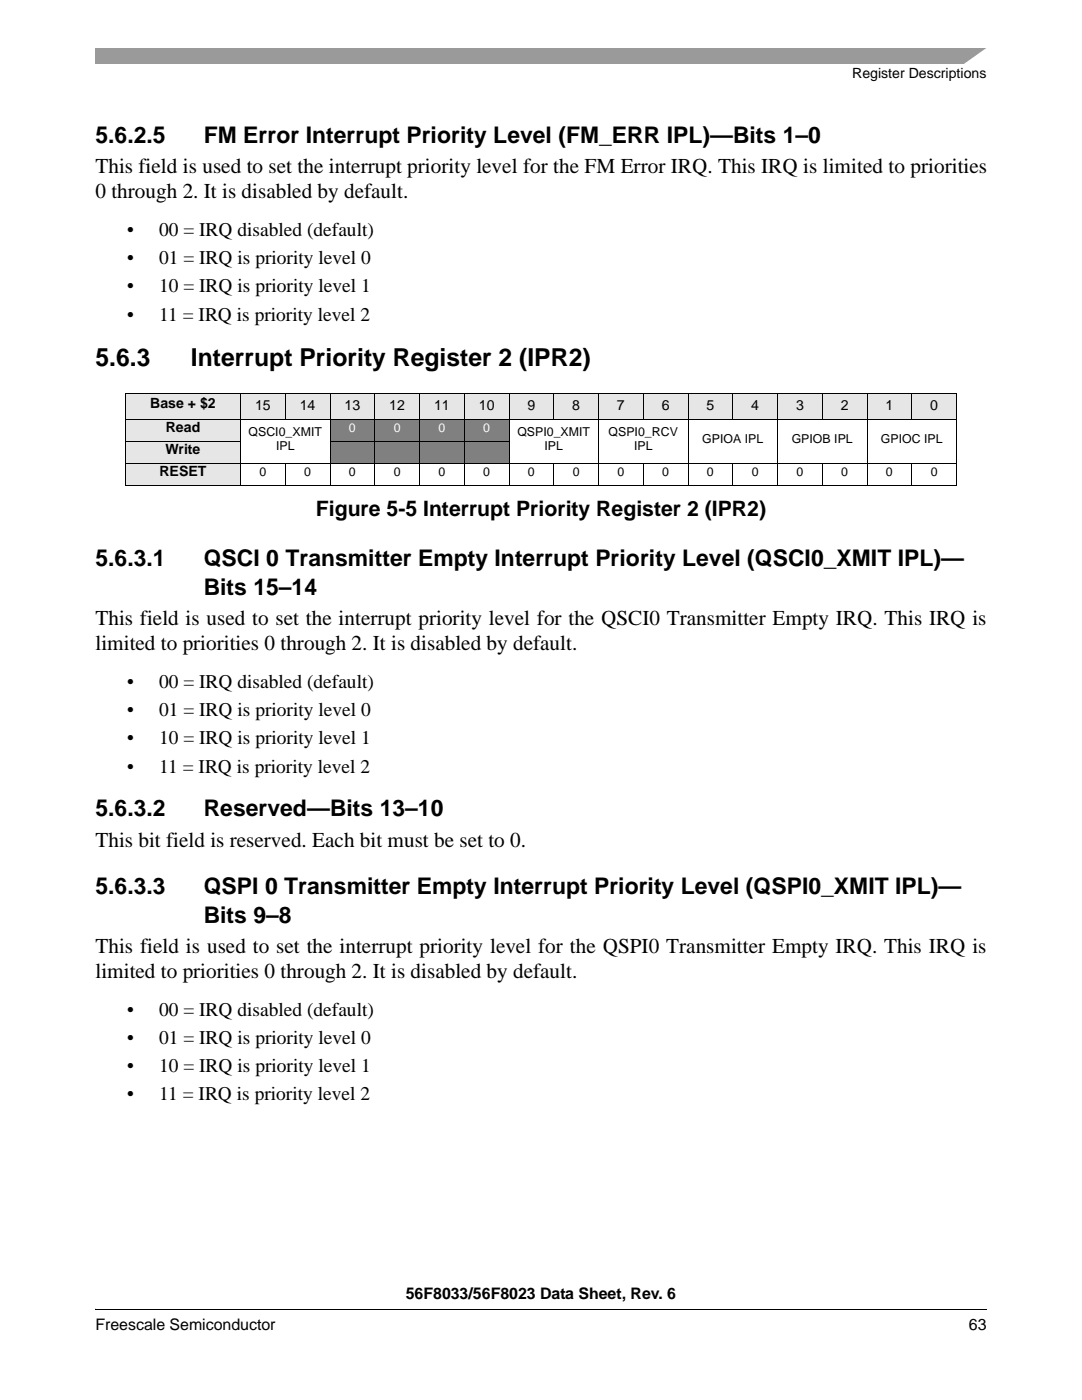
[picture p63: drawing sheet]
<svg xmlns="http://www.w3.org/2000/svg" width="216mm" height="279mm" viewBox="0 0 216 279" stroke-linecap="round" stroke-linejoin="round" font-family="sans-serif">
<defs><g id="words">
<g font-size="4.9">
<text x="19" y="73">5.6.3</text>
<text x="38.1" y="73">Interrupt Priority Register 2 (IPR2)</text>
</g>
<g font-size="4.6">
<text x="19" y="28.4">5.6.2.5</text>
<text x="40.7" y="28.4">FM Error Interrupt Priority Level (FM_ERR IPL)—Bits 1–0</text>
<text x="19" y="113">5.6.3.1</text>
<text x="40.7" y="113">QSCI 0 Transmitter Empty Interrupt Priority Level (QSCI0_XMIT IPL)—</text>
<text x="40.6" y="118.7">Bits 15–14</text>
<text x="19" y="162.9">5.6.3.2</text>
<text x="40.6" y="162.9">Reserved—Bits 13–10</text>
<text x="19" y="178.5">5.6.3.3</text>
<text x="40.7" y="178.5">QSPI 0 Transmitter Empty Interrupt Priority Level (QSPI0_XMIT IPL)—</text>
<text x="40.6" y="184.1">Bits 9–8</text>
</g>
<g font-size="4.2">
<text x="19" y="34.6">This field is used to set the interrupt priority level for the FM Error IRQ. This IRQ is limited to priorities</text>
<text x="19" y="39.5">0 through 2. It is disabled by default.</text>
<text x="63" y="102.9">Figure 5-5 Interrupt Priority Register 2 (IPR2)</text>
<text x="19" y="124.8">This field is used to set the interrupt priority level for the QSCI0 Transmitter Empty IRQ. This IRQ is</text>
<text x="19" y="129.7">limited to priorities 0 through 2. It is disabled by default.</text>
<text x="19" y="169.1">This bit field is reserved. Each bit must be set to 0.</text>
<text x="19" y="190.2">This field is used to set the interrupt priority level for the QSPI0 Transmitter Empty IRQ. This IRQ is</text>
<text x="19" y="195.2">limited to priorities 0 through 2. It is disabled by default.</text>
</g>
<g font-size="3.9">
<text x="25.4" y="47">•</text>
<text x="31.7" y="47">00 = IRQ disabled (default)</text>
<text x="25.4" y="52.7">•</text>
<text x="31.7" y="52.7">01 = IRQ is priority level 0</text>
<text x="25.4" y="58.3">•</text>
<text x="31.7" y="58.3">10 = IRQ is priority level 1</text>
<text x="25.4" y="64">•</text>
<text x="31.7" y="64">11 = IRQ is priority level 2</text>
<text x="25.4" y="137.2">•</text>
<text x="31.7" y="137.2">00 = IRQ disabled (default)</text>
<text x="25.4" y="142.9">•</text>
<text x="31.7" y="142.9">01 = IRQ is priority level 0</text>
<text x="25.4" y="148.5">•</text>
<text x="31.7" y="148.5">10 = IRQ is priority level 1</text>
<text x="25.4" y="154.2">•</text>
<text x="31.7" y="154.2">11 = IRQ is priority level 2</text>
<text x="25.4" y="202.7">•</text>
<text x="31.7" y="202.7">00 = IRQ disabled (default)</text>
<text x="25.4" y="208.3">•</text>
<text x="31.7" y="208.3">01 = IRQ is priority level 0</text>
<text x="25.4" y="214">•</text>
<text x="31.7" y="214">10 = IRQ is priority level 1</text>
<text x="25.4" y="219.6">•</text>
<text x="31.7" y="219.6">11 = IRQ is priority level 2</text>
</g>
<g font-size="3.2">
<text x="81" y="259.3">56F8033/56F8023 Data Sheet, Rev. 6</text>
<text x="19" y="265.5">Freescale Semiconductor</text>
<text x="193.3" y="265.5">63</text>
</g>
<g font-size="2.8">
<text x="170.1" y="15.6">Register Descriptions</text>
<text x="30" y="81.5">Base + $2</text>
<text x="50.9" y="81.9">15</text>
<text x="59.8" y="81.9">14</text>
<text x="68.7" y="81.9">13</text>
<text x="77.7" y="81.9">12</text>
<text x="86.6" y="81.9">11</text>
<text x="95.5" y="81.9">10</text>
<text x="105.3" y="81.9">9</text>
<text x="114.2" y="81.9">8</text>
<text x="123.1" y="81.9">7</text>
<text x="132" y="81.9">6</text>
<text x="141" y="81.9">5</text>
<text x="149.9" y="81.9">4</text>
<text x="158.8" y="81.9">3</text>
<text x="167.8" y="81.9">2</text>
<text x="176.7" y="81.9">1</text>
<text x="185.6" y="81.9">0</text>
<text x="33.1" y="86.3">Read</text>
<text x="31.8" y="95.1">RESET</text>
<text x="33" y="90.7">Write</text>
</g>
<g font-size="2.5">
<text x="49.6" y="87">QSCI0_XMIT</text>
<text x="55.1" y="89.8">IPL</text>
<text x="103.2" y="87">QSPI0_XMIT</text>
<text x="108.6" y="89.8">IPL</text>
<text x="121.4" y="87">QSPI0_RCV</text>
<text x="126.5" y="89.8">IPL</text>
<text x="140.1" y="88.4">GPIOA IPL</text>
<text x="158" y="88.4">GPIOB IPL</text>
<text x="175.8" y="88.4">GPIOC IPL</text>
<text x="51.8" y="95">0</text>
<text x="60.7" y="95">0</text>
<text x="69.6" y="95">0</text>
<text x="78.6" y="95">0</text>
<text x="87.5" y="95">0</text>
<text x="96.4" y="95">0</text>
<text x="105.3" y="95">0</text>
<text x="114.3" y="95">0</text>
<text x="123.2" y="95">0</text>
<text x="132.1" y="95">0</text>
<text x="141.1" y="95">0</text>
<text x="150" y="95">0</text>
<text x="158.9" y="95">0</text>
<text x="167.8" y="95">0</text>
<text x="176.8" y="95">0</text>
<text x="185.7" y="95">0</text>
</g>
<g font-size="2.5" fill="#fff">
<text x="69.6" y="86.2">0</text>
<text x="78.6" y="86.2">0</text>
<text x="87.5" y="86.2">0</text>
<text x="96.4" y="86.2">0</text>
</g>
</g></defs>
<path d="M19 9.5h177.8v3.2h-177.8z" fill="#9a9a9a"/>
<path d="M192 13l5.3-3.8h1.5v3.8z" fill="#fff"/>
<path d="M19 260.3h177.8v2.3h-177.8z" fill="#fff"/>
<path d="M19 261.2v.2z" fill="#000"/>
<path d="M19 261.3h177.8" fill="none" stroke="#000" stroke-width=".2"/>
<g fill="#e6e6e6">
<path d="M25 78.6h23v5.1h-23z"/>
<path d="M48 78.6h8.9v5.1h-8.9z"/>
<path d="M56.9 78.6h8.9v5.1h-8.9z"/>
<path d="M65.8 78.6h9v5.1h-9z"/>
<path d="M74.8 78.6h8.9v5.1h-8.9z"/>
<path d="M83.7 78.6h8.9v5.1h-8.9z"/>
<path d="M92.6 78.6h9v5.1h-9z"/>
<path d="M101.6 78.6h8.9v5.1h-8.9z"/>
<path d="M110.5 78.6h8.9v5.1h-8.9z"/>
<path d="M119.4 78.6h9v5.1h-9z"/>
<path d="M128.4 78.6h8.9v5.1h-8.9z"/>
<path d="M137.3 78.6h8.9v5.1h-8.9z"/>
<path d="M146.2 78.6h9v5.1h-9z"/>
<path d="M155.2 78.6h8.9v5.1h-8.9z"/>
<path d="M164.1 78.6h8.9v5.1h-8.9z"/>
<path d="M173 78.6h8.9v5.1h-8.9z"/>
<path d="M181.9 78.6h9v5.1h-9z"/>
<path d="M25 83.7h23v4.4h-23z"/>
</g>
<g fill="#808080">
<path d="M65.8 83.7h9v4.4h-9z"/>
<path d="M74.8 83.7h8.9v4.4h-8.9z"/>
<path d="M83.7 83.7h8.9v4.4h-8.9z"/>
<path d="M92.6 83.7h9v4.4h-9z"/>
</g>
<path d="M25 88.1h23v4.4h-23z" fill="#e6e6e6"/>
<path d="M65.8 88.1h35.8v4.4h-35.8z" fill="#808080"/>
<path d="M25 92.5h23v4.4h-23z" fill="#e6e6e6"/>
<g fill="none" stroke="#000" stroke-width=".2">
<path d="M25 78.6h165.9M25 78.7v18.1M48 78.5v18.5M56.9 78.5v5.3M65.8 78.5v18.5M74.8 78.5v18.5M83.7 78.5v18.5M92.6 78.5v18.5M101.6 78.5v18.5M110.5 78.5v5.3M119.4 78.5v18.5M128.4 78.5v5.3"/>
<path d="M137.3 78.5v18.5M146.2 78.5v5.3M155.2 78.5v18.5M164.1 78.5v5.3M173 78.5v18.5M181.9 78.5v5.3M190.9 78.7v18.1M25 83.7h165.9M25 88.1h23.1M25 92.5h165.9M25 96.9h165.9M56.9 92.4v4.6"/>
<path d="M65.8 88.1h35.9M110.5 92.4v4.6M128.4 92.4v4.6M146.2 92.4v4.6M164.1 92.4v4.6M181.9 92.4v4.6"/>
</g>
<use href="#words"/>
</svg>
